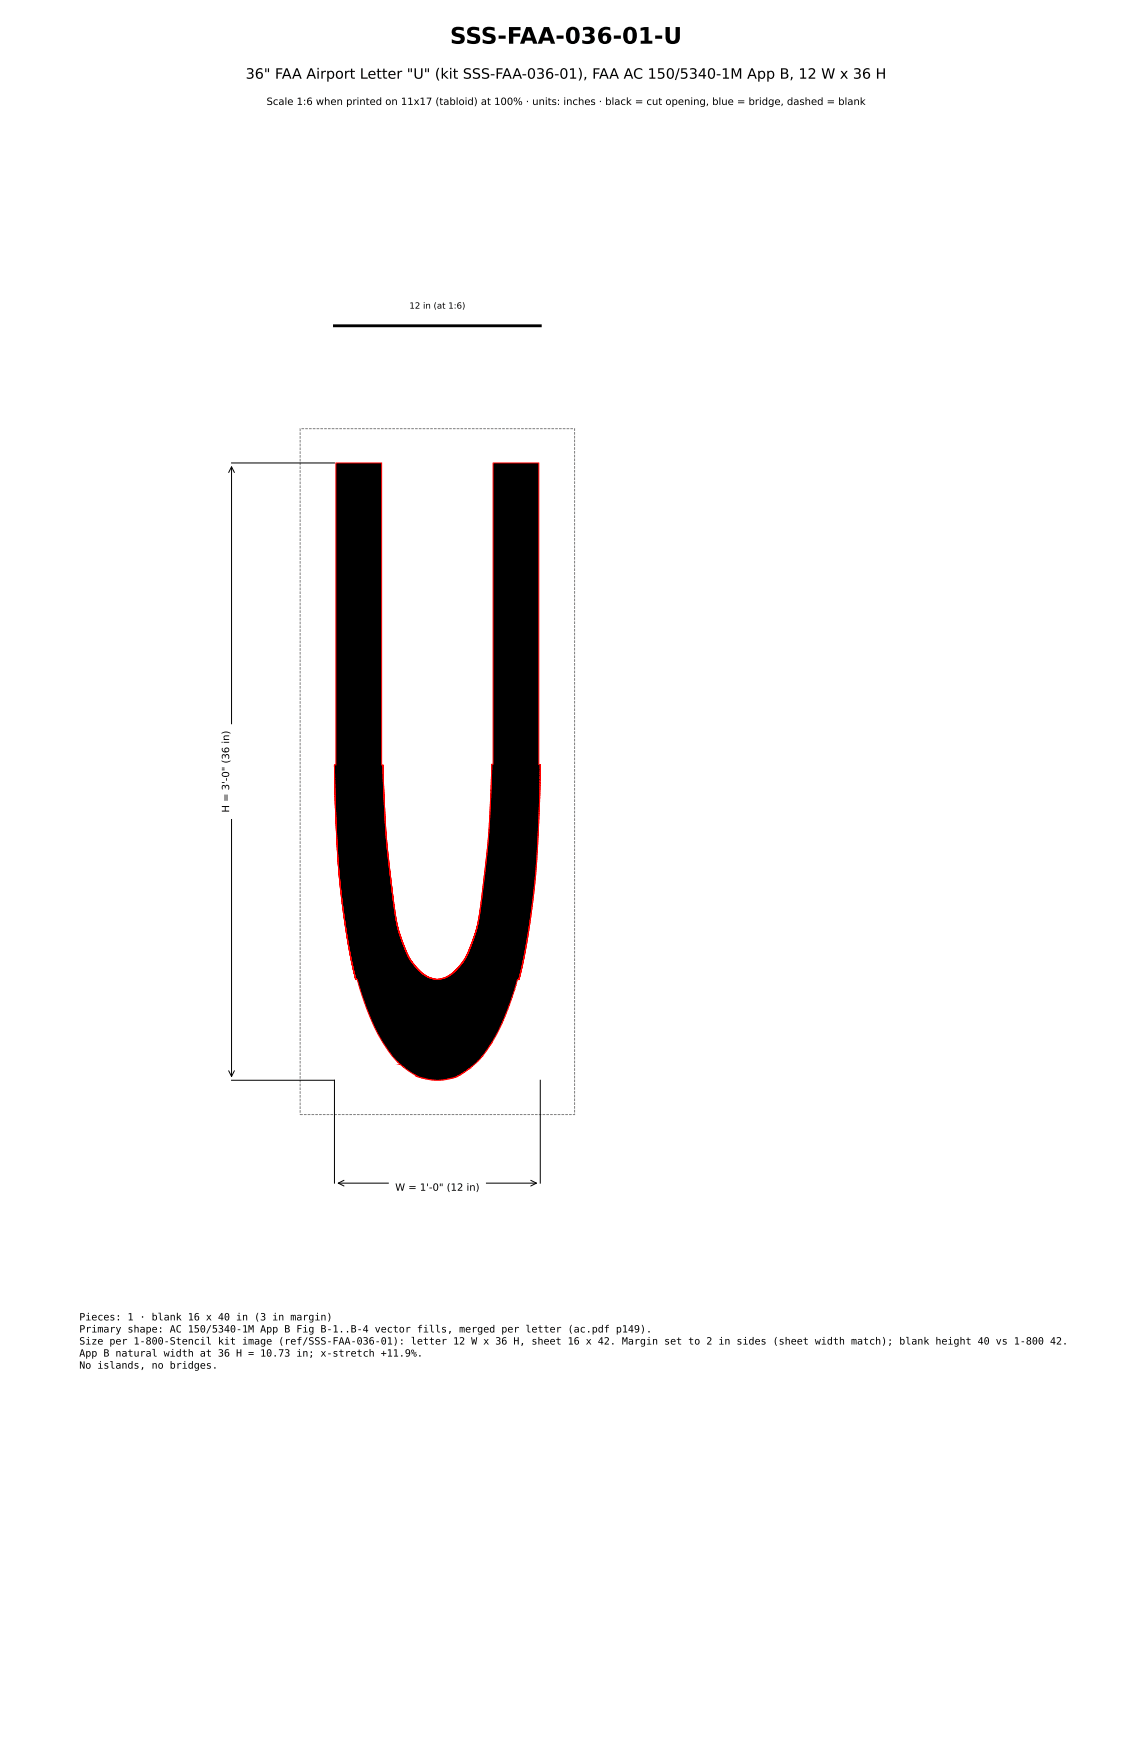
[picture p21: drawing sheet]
<svg xmlns="http://www.w3.org/2000/svg" width="279mm" height="432mm" viewBox="0 0 279 432" stroke-linecap="round" stroke-linejoin="round" font-family="sans-serif">
<defs><g id="words">
<text font-size="5.6" x="111.1" y="10.8">SSS-FAA-036-01-U</text>
<text font-size="3.5" x="60.6" y="19.4">36&quot; FAA Airport Letter &quot;U&quot; (kit SSS-FAA-036-01), FAA AC 150/5340-1M App B, 12 W x 36 H</text>
<g font-size="2.5">
<text x="65.8" y="25.9">Scale 1:6 when printed on 11x17 (tabloid) at 100% · units: inches · black = cut opening, blue = bridge, dashed = blank</text>
<text x="56.6" y="200.6" transform="rotate(-90 56.6 200.6)">H = 3'-0&quot; (36 in)</text>
<text x="97.5" y="294">W = 1'-0&quot; (12 in)</text>
<text x="19.6" y="326">Pieces: 1 · blank 16 x 40 in (3 in margin)</text>
<text x="19.6" y="329">Primary shape: AC 150/5340-1M App B Fig B-1..B-4 vector fills, merged per letter (ac.pdf p149).</text>
<text x="19.6" y="331.9">Size per 1-800-Stencil kit image (ref/SSS-FAA-036-01): letter 12 W x 36 H, sheet 16 x 42. Margin set to 2 in sides (sheet width match); blank height 40 vs 1-800 42.</text>
<text x="19.6" y="334.9">App B natural width at 36 H = 10.73 in; x-stretch +11.9%.</text>
<text x="19.6" y="337.9">No islands, no bridges.</text>
</g>
<text font-size="2.1" x="101" y="76.2">12 in (at 1:6)</text>
</g></defs>
<path d="M74.1 105.8h67.7v169.4h-67.7z" fill="none" stroke="#808080" stroke-width=".25" stroke-dasharray=".7 .3" stroke-linecap="butt"/>
<path d="M82.9 114.3h11.3v74.6h.4l.4 12.1 .7 9.1 2.1 16.9 .7 3.2 1.3 3.7 1.5 3.1 2.3 2.8 2 1.4 2.2 .6 2.3-.5 1.9-1.2 2.2-2.5 1.4-2.6 1.6-4.3 .8-3.1 2.1-15.8 .7-9.2 .5-13.9h.4v-74.4h11.3v74.5h.3v4.2l-.9 20.1-.7 7.7-1 7.9-1.2 6.8-1.4 6.3h-.4l-2.4 7.4-1.1 2.7-1.9 4.1-3.2 4.8-2 2-2.1 1.6-2 1.3v.1l-2.8 .7-1.5 .2-2.2-.1-2.4-.4-1.5-.6v-.1l-3.8-2.7-2.3-2.4-3.2-5-2.4-5.2-2.7-8.4h-.4l-1.7-7.7-1.4-8.9-1-9.1-.6-9.2-.5-12.1v-6h.3z" fill="#000" stroke="#f00" stroke-width=".25"/>
<path d="M56.4 116.7l.7-1.5 .8 1.5M57.1 115.2v150.6M57.1 114.3h25.4M56.4 264.3l.7 1.5 .8-1.5M57.1 266.7h25.4v25.4M133.3 266.7v25.4M83.5 292.1h48.9M84.9 291.4l-1.4 .7 1.4 .7M131 291.4l1.4 .7-1.4 .7" fill="none" stroke="#000" stroke-width=".25"/>
<path d="M82.5 80.4h50.8" fill="none" stroke="#000" stroke-width=".71"/>
<g fill="#fff" stroke="#fff" stroke-width=".35">
<path d="M96.1 290.7h23.7v5.3h-23.7z"/>
<path d="M53.3 179h5.3v23h-5.3z"/>
</g>
<use href="#words"/>
</svg>
